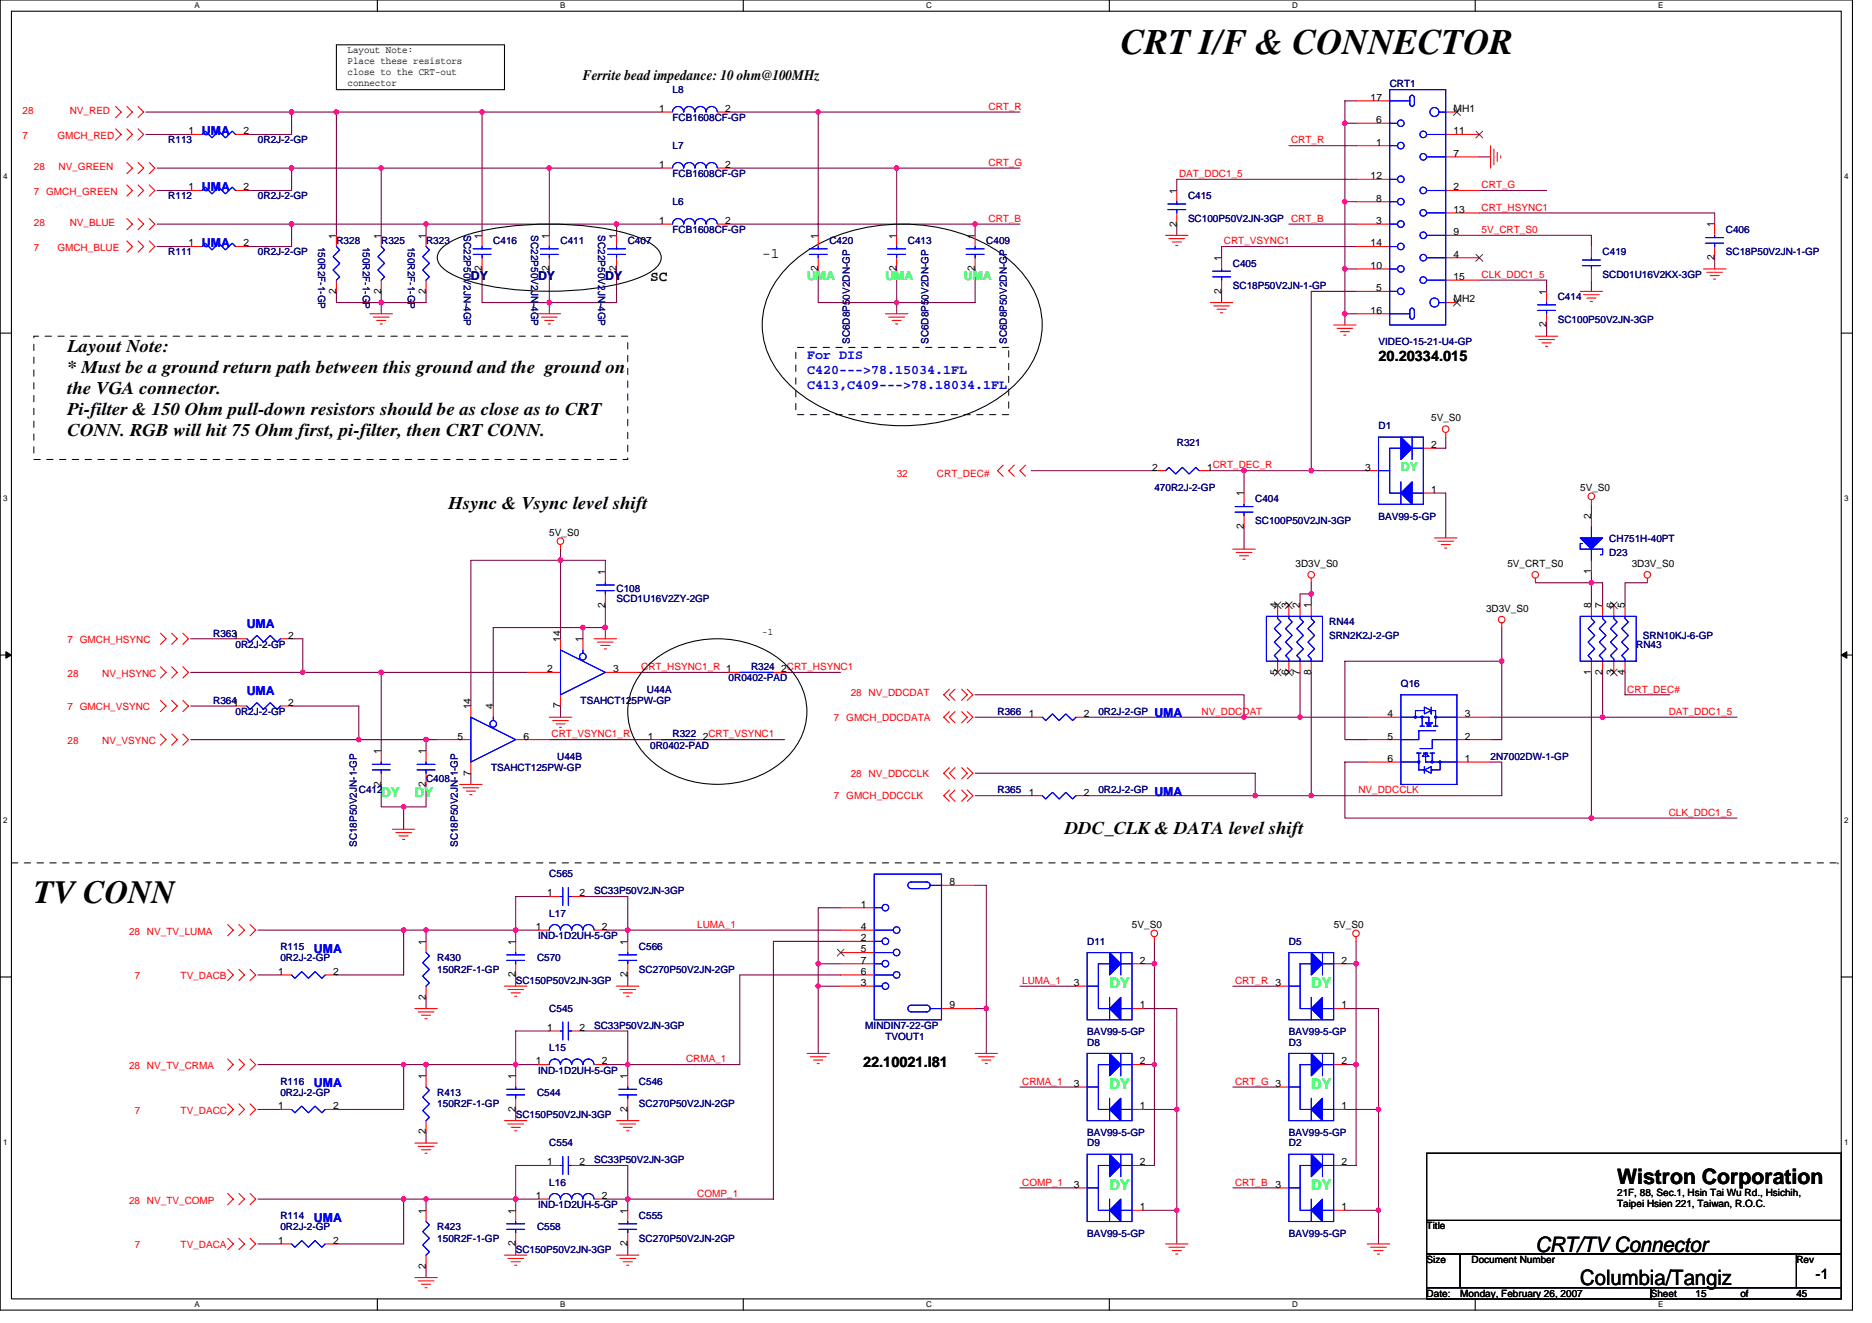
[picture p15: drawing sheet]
<svg xmlns="http://www.w3.org/2000/svg" width="297mm" height="210mm" viewBox="0 0 297 210" stroke-linecap="round" stroke-linejoin="round" font-family="sans-serif">
<defs><g id="words">
<text font-size="5.7" x="177.8" y="8.6">CRT I/F &amp; CONNECTOR</text>
<text font-size="5.1" x="5.4" y="143.3">TV CONN</text>
<g font-size="3.4">
<text x="256.6" y="187.9">Wistron Corporation</text>
<text x="243.6" y="198.6">CRT/TV Connector</text>
<text x="250.7" y="203.9">Columbia/Tangiz</text>
</g>
<g font-size="2.8">
<text x="10.7" y="55.9">Layout Note:</text>
<text x="10.7" y="59.2">* Must be a ground return path between this ground and the ground on</text>
<text x="10.7" y="62.5">the VGA connector.</text>
<text x="10.7" y="65.8">Pi-filter &amp; 150 Ohm pull-down resistors should be as close as to CRT</text>
<text x="10.7" y="69.1">CONN. RGB will hit 75 Ohm first, pi-filter, then CRT CONN.</text>
<text x="71.2" y="80.8">Hsync &amp; Vsync level shift</text>
<text x="168.9" y="132.4">DDC_CLK &amp; DATA level shift</text>
</g>
<g font-size="2.3">
<text x="92.5" y="12.7">Ferrite bead impedance: 10 ohm@100MHz</text>
<text x="120.9" y="41">-1</text>
<text x="103.2" y="44.6">SC</text>
<text x="218.7" y="57.3">20.20334.015</text>
<text x="136.9" y="169.3">22.10021.I81</text>
<text x="288.1" y="203">-1</text>
</g>
<g font-size="2.3" fill="#00ff40">
<text x="176.1" y="156.8">DY</text>
<text x="208.1" y="156.8">DY</text>
<text x="176.1" y="172.8">DY</text>
<text x="208.1" y="172.8">DY</text>
<text x="176.1" y="188.8">DY</text>
<text x="208.1" y="188.8">DY</text>
</g>
<g font-size="2.1" fill="#00f">
<text x="128.1" y="56.9">For DIS</text>
<text x="128.1" y="59.3">C420---&gt;78.15034.1FL</text>
<text x="128.1" y="61.7">C413,C409---&gt;78.18034.1FL</text>
</g>
<text font-size="2.1" fill="#0f0" x="60.5" y="126.4">DY</text>
<text font-size="2.1" fill="#00ff40" x="65.8" y="126.4">DY</text>
<g font-size="1.9" fill="#00f">
<text x="32" y="21.4">UMA</text>
<text x="32" y="30.3">UMA</text>
<text x="32" y="39.2">UMA</text>
<text x="39.2" y="99.6">UMA</text>
<text x="39.2" y="110.3">UMA</text>
<text x="183.2" y="113.8">UMA</text>
<text x="183.2" y="126.3">UMA</text>
<text x="49.8" y="151.2">UMA</text>
<text x="49.8" y="172.5">UMA</text>
<text x="49.8" y="193.8">UMA</text>
</g>
<g font-size="1.9" fill="#0000a0">
<text x="74.7" y="44.5">DY</text>
<text x="85.4" y="44.5">DY</text>
<text x="96.1" y="44.5">DY</text>
</g>
<g font-size="1.9" fill="#00ff40">
<text x="128.1" y="44.5">UMA</text>
<text x="140.5" y="44.5">UMA</text>
<text x="152.9" y="44.5">UMA</text>
<text x="222.3" y="74.7">DY</text>
</g>
<g font-size="1.6">
<text x="55.2" y="8.4">Layout Note:</text>
<text x="55.2" y="11.9">close to the CRT-out</text>
<text x="55.2" y="10.1">Place these resistors</text>
<text x="55.2" y="13.7">connector</text>
<text x="104.6" y="17.8">1</text>
<text x="115.1" y="17.8">2</text>
<text x="217.5" y="16">17</text>
<text x="230.6" y="17.8">MH1</text>
<text x="29.9" y="21.3">1</text>
<text x="38.6" y="21.3">2</text>
<text x="218.4" y="19.5">6</text>
<text x="218.4" y="23.1">1</text>
<text x="230.6" y="21.3">11</text>
<text x="104.6" y="26.6">1</text>
<text x="115.1" y="26.6">2</text>
<text x="217.5" y="28.4">12</text>
<text x="230.6" y="24.9">7</text>
<text x="29.9" y="30.2">1</text>
<text x="38.6" y="30.2">2</text>
<text x="104.6" y="35.5">1</text>
<text x="115.1" y="35.5">2</text>
<text x="186.7" y="35.9" transform="rotate(-90 186.7 35.9)">2</text>
<text x="186.7" y="30.8" transform="rotate(-90 186.7 30.8)">1</text>
<text x="218.4" y="32">8</text>
<text x="218.4" y="35.5">3</text>
<text x="230.6" y="30.2">2</text>
<text x="230.6" y="33.8">13</text>
<text x="29.9" y="39.1">1</text>
<text x="38.6" y="39.1">2</text>
<text x="53.4" y="37.9" transform="rotate(-90 53.4 37.9)">1</text>
<text x="60.5" y="37.9" transform="rotate(-90 60.5 37.9)">1</text>
<text x="67.6" y="37.9" transform="rotate(-90 67.6 37.9)">1</text>
<text x="76.5" y="37.9" transform="rotate(-90 76.5 37.9)">1</text>
<text x="87.1" y="37.9" transform="rotate(-90 87.1 37.9)">1</text>
<text x="97.8" y="37.9" transform="rotate(-90 97.8 37.9)">1</text>
<text x="129.8" y="37.9" transform="rotate(-90 129.8 37.9)">1</text>
<text x="142.3" y="37.9" transform="rotate(-90 142.3 37.9)">1</text>
<text x="154.7" y="37.9" transform="rotate(-90 154.7 37.9)">1</text>
<text x="193.8" y="41.4" transform="rotate(-90 193.8 41.4)">1</text>
<text x="217.5" y="39.1">14</text>
<text x="230.6" y="37.3">9</text>
<text x="230.6" y="40.9">4</text>
<text x="272.1" y="41.3" transform="rotate(-90 272.1 41.3)">2</text>
<text x="272.1" y="36.1" transform="rotate(-90 272.1 36.1)">1</text>
<text x="53.4" y="46.6" transform="rotate(-90 53.4 46.6)">2</text>
<text x="60.5" y="46.6" transform="rotate(-90 60.5 46.6)">2</text>
<text x="67.6" y="46.6" transform="rotate(-90 67.6 46.6)">2</text>
<text x="76.5" y="43.1" transform="rotate(-90 76.5 43.1)">2</text>
<text x="87.1" y="43.1" transform="rotate(-90 87.1 43.1)">2</text>
<text x="97.8" y="43.1" transform="rotate(-90 97.8 43.1)">2</text>
<text x="129.8" y="43.1" transform="rotate(-90 129.8 43.1)">2</text>
<text x="142.3" y="43.1" transform="rotate(-90 142.3 43.1)">2</text>
<text x="154.7" y="43.1" transform="rotate(-90 154.7 43.1)">2</text>
<text x="193.8" y="46.6" transform="rotate(-90 193.8 46.6)">2</text>
<text x="217.5" y="42.7">10</text>
<text x="218.4" y="46.2">5</text>
<text x="230.6" y="48">MH2</text>
<text x="230.6" y="44.4">15</text>
<text x="245.4" y="46.8" transform="rotate(-90 245.4 46.8)">1</text>
<text x="217.5" y="49.8">16</text>
<text x="245.4" y="51.9" transform="rotate(-90 245.4 51.9)">2</text>
<text x="227.1" y="66.8">5V_S0</text>
<text x="227.1" y="71.1">2</text>
<text x="182.8" y="74.7">2</text>
<text x="191.5" y="74.7">1CRT_DEC_R</text>
<text x="216.6" y="74.7">3</text>
<text x="250.7" y="77.9">5V_S0</text>
<text x="197.4" y="83.9" transform="rotate(-90 197.4 83.9)">2</text>
<text x="197.4" y="78.8" transform="rotate(-90 197.4 78.8)">1</text>
<text x="227.1" y="78.2">1</text>
<text x="252.5" y="82.3" transform="rotate(-90 252.5 82.3)">2</text>
<text x="87.2" y="85">5V_S0</text>
<text x="205.6" y="90">3D3V_S0</text>
<text x="239.2" y="90">5V_CRT_S0</text>
<text x="258.9" y="90">3D3V_S0</text>
<text x="96" y="91.2" transform="rotate(-90 96 91.2)">1</text>
<text x="252.5" y="91.1" transform="rotate(-90 252.5 91.1)">1</text>
<text x="45.7" y="101.3">2</text>
<text x="88.9" y="101.9" transform="rotate(-90 88.9 101.9)">14</text>
<text x="92.5" y="101.9" transform="rotate(-90 92.5 101.9)">1</text>
<text x="96" y="96.4" transform="rotate(-90 96 96.4)">2</text>
<text x="120.9" y="100.8">-1</text>
<text x="202.7" y="96.5" transform="rotate(-90 202.7 96.5)">4</text>
<text x="204.5" y="96.5" transform="rotate(-90 204.5 96.5)">3</text>
<text x="206.3" y="96.5" transform="rotate(-90 206.3 96.5)">2</text>
<text x="208" y="96.5" transform="rotate(-90 208 96.5)">1</text>
<text x="235.8" y="97.1">3D3V_S0</text>
<text x="252.5" y="96.5" transform="rotate(-90 252.5 96.5)">8</text>
<text x="254.3" y="96.5" transform="rotate(-90 254.3 96.5)">7</text>
<text x="256" y="96.5" transform="rotate(-90 256 96.5)">6</text>
<text x="257.8" y="96.5" transform="rotate(-90 257.8 96.5)">5</text>
<text x="86.8" y="106.7">2</text>
<text x="97.3" y="106.7">3</text>
<text x="124" y="106.7">2CRT_HSYNC1</text>
<text x="202.7" y="107.1" transform="rotate(-90 202.7 107.1)">5</text>
<text x="204.5" y="107.1" transform="rotate(-90 204.5 107.1)">6</text>
<text x="206.3" y="107.1" transform="rotate(-90 206.3 107.1)">7</text>
<text x="208" y="107.1" transform="rotate(-90 208 107.1)">8</text>
<text x="252.5" y="107.1" transform="rotate(-90 252.5 107.1)">1</text>
<text x="254.3" y="107.1" transform="rotate(-90 254.3 107.1)">2</text>
<text x="256" y="107.1" transform="rotate(-90 256 107.1)">3</text>
<text x="257.8" y="107.1" transform="rotate(-90 257.8 107.1)">4</text>
<text x="45.7" y="112">2</text>
<text x="74.7" y="112.5" transform="rotate(-90 74.7 112.5)">14</text>
<text x="78.2" y="112.5" transform="rotate(-90 78.2 112.5)">4</text>
<text x="88.9" y="112.4" transform="rotate(-90 88.9 112.4)">7</text>
<text x="163.3" y="113.8">1</text>
<text x="172" y="113.8">2</text>
<text x="220.2" y="113.8">4</text>
<text x="232.4" y="113.8">3</text>
<text x="60.5" y="119.7" transform="rotate(-90 60.5 119.7)">1</text>
<text x="67.6" y="119.7" transform="rotate(-90 67.6 119.7)">1</text>
<text x="72.6" y="117.3">5</text>
<text x="83.1" y="117.3">6</text>
<text x="102.8" y="117.3">1</text>
<text x="111.5" y="117.3">2CRT_VSYNC1</text>
<text x="220.2" y="117.3">5</text>
<text x="232.4" y="117.3">2</text>
<text x="60.5" y="124.8" transform="rotate(-90 60.5 124.8)">2</text>
<text x="67.6" y="124.8" transform="rotate(-90 67.6 124.8)">2</text>
<text x="74.7" y="123.1" transform="rotate(-90 74.7 123.1)">7</text>
<text x="220.2" y="120.9">6</text>
<text x="232.4" y="120.9">1</text>
<text x="163.3" y="126.2">1</text>
<text x="172" y="126.2">2</text>
<text x="86.8" y="142.2">1</text>
<text x="92" y="142.2">2</text>
<text x="136.6" y="144">1</text>
<text x="150.6" y="140.4">8</text>
<text x="67.6" y="149.9" transform="rotate(-90 67.6 149.9)">1</text>
<text x="81.8" y="149.9" transform="rotate(-90 81.8 149.9)">1</text>
<text x="85" y="147.6">1</text>
<text x="95.5" y="147.6">2</text>
<text x="99.6" y="149.9" transform="rotate(-90 99.6 149.9)">1</text>
<text x="136.6" y="149.3">2</text>
<text x="136.6" y="147.6">4</text>
<text x="179.6" y="147.2">5V_S0</text>
<text x="211.6" y="147.2">5V_S0</text>
<text x="44.1" y="154.7">1</text>
<text x="52.8" y="154.7">2</text>
<text x="81.8" y="155.1" transform="rotate(-90 81.8 155.1)">2</text>
<text x="99.6" y="155.1" transform="rotate(-90 99.6 155.1)">2</text>
<text x="136.6" y="151.1">5</text>
<text x="136.6" y="154.7">6</text>
<text x="136.6" y="152.9">7</text>
<text x="180.9" y="152.9">2</text>
<text x="212.9" y="152.9">2</text>
<text x="67.6" y="158.6" transform="rotate(-90 67.6 158.6)">2</text>
<text x="136.6" y="156.4">3</text>
<text x="150.6" y="160">9</text>
<text x="170.4" y="156.4">3</text>
<text x="180.9" y="160">1</text>
<text x="212.9" y="160">1</text>
<text x="86.8" y="163.6">1</text>
<text x="92" y="163.6">2</text>
<text x="67.6" y="171.2" transform="rotate(-90 67.6 171.2)">1</text>
<text x="81.8" y="171.2" transform="rotate(-90 81.8 171.2)">1</text>
<text x="85" y="168.9">1</text>
<text x="95.5" y="168.9">2</text>
<text x="99.6" y="171.2" transform="rotate(-90 99.6 171.2)">1</text>
<text x="170.4" y="172.4">3</text>
<text x="180.9" y="168.9">2</text>
<text x="212.9" y="168.9">2</text>
<text x="44.1" y="176">1</text>
<text x="52.8" y="176">2</text>
<text x="67.6" y="180" transform="rotate(-90 67.6 180)">2</text>
<text x="81.8" y="176.4" transform="rotate(-90 81.8 176.4)">2</text>
<text x="99.6" y="176.4" transform="rotate(-90 99.6 176.4)">2</text>
<text x="180.9" y="176">1</text>
<text x="212.9" y="176">1</text>
<text x="86.8" y="184.9">1</text>
<text x="92" y="184.9">2</text>
<text x="180.9" y="184.9">2</text>
<text x="212.9" y="184.9">2</text>
<text x="85" y="190.2">1</text>
<text x="95.5" y="190.2">2</text>
<text x="170.4" y="188.4">3</text>
<text x="202.4" y="188.4">3</text>
<text x="256.6" y="189.7">21F, 88, Sec.1, Hsin Tai Wu Rd., Hsichih,</text>
<text x="256.6" y="191.5">Taipei Hsien 221, Taiwan, R.O.C.</text>
<text x="44.1" y="197.3">1</text>
<text x="52.8" y="197.3">2</text>
<text x="67.6" y="192.6" transform="rotate(-90 67.6 192.6)">1</text>
<text x="81.8" y="197.7" transform="rotate(-90 81.8 197.7)">2</text>
<text x="81.8" y="192.6" transform="rotate(-90 81.8 192.6)">1</text>
<text x="99.6" y="197.7" transform="rotate(-90 99.6 197.7)">2</text>
<text x="99.6" y="192.6" transform="rotate(-90 99.6 192.6)">1</text>
<text x="180.9" y="192">1</text>
<text x="212.9" y="192">1</text>
<text x="226.4" y="195.1">Title</text>
<text x="67.6" y="201.3" transform="rotate(-90 67.6 201.3)">2</text>
<text x="226.4" y="200.4">Size</text>
<text x="233.5" y="200.4">Document Number</text>
<text x="285" y="200.4">Rev</text>
<text x="226.4" y="205.7">Date:</text>
<text x="231.7" y="205.7">Monday, February 26, 2007</text>
<text x="261.9" y="205.7">Sheet</text>
<text x="269" y="205.7">15</text>
<text x="276.2" y="205.7">of</text>
<text x="285" y="205.7">45</text>
</g>
<g font-size="1.6" fill="#000080">
<text x="106.7" y="14.8">L8</text>
<text x="220.5" y="13.9">CRT1</text>
<text x="26.7" y="22.8">R113</text>
<text x="40.9" y="22.8">0R2J-2-GP</text>
<text x="106.7" y="23.6">L7</text>
<text x="106.7" y="19.2">FCB1608CF-GP</text>
<text x="106.7" y="28.1">FCB1608CF-GP</text>
<text x="26.7" y="31.6">R112</text>
<text x="40.9" y="31.6">0R2J-2-GP</text>
<text x="106.7" y="32.5">L6</text>
<text x="188.5" y="31.6">C415</text>
<text x="188.5" y="35.2">SC100P50V2JN-3GP</text>
<text x="26.7" y="40.5">R111</text>
<text x="40.9" y="40.5">0R2J-2-GP</text>
<text x="50.5" y="39.1" transform="rotate(90 50.5 39.1)">150R2F-1-GP</text>
<text x="53.4" y="38.8">R328</text>
<text x="57.6" y="39.1" transform="rotate(90 57.6 39.1)">150R2F-1-GP</text>
<text x="60.5" y="38.8">R325</text>
<text x="64.7" y="39.1" transform="rotate(90 64.7 39.1)">150R2F-1-GP</text>
<text x="67.6" y="38.8">R323</text>
<text x="73.6" y="37.3" transform="rotate(90 73.6 37.3)">SC22P50V2JN-4GP</text>
<text x="78.3" y="38.8">C416</text>
<text x="84.3" y="37.3" transform="rotate(90 84.3 37.3)">SC22P50V2JN-4GP</text>
<text x="88.9" y="38.8">C411</text>
<text x="94.9" y="37.3" transform="rotate(90 94.9 37.3)">SC22P50V2JN-4GP</text>
<text x="99.6" y="38.8">C407</text>
<text x="106.7" y="37">FCB1608CF-GP</text>
<text x="131.6" y="38.8">C420</text>
<text x="144.1" y="38.8">C413</text>
<text x="156.5" y="38.8">C409</text>
<text x="254.3" y="40.5">C419</text>
<text x="273.9" y="37">C406</text>
<text x="273.9" y="40.5">SC18P50V2JN-1-GP</text>
<text x="195.6" y="42.3">C405</text>
<text x="195.6" y="45.9">SC18P50V2JN-1-GP</text>
<text x="247.2" y="47.6">C414</text>
<text x="254.3" y="44.1">SCD01U16V2KX-3GP</text>
<text x="247.2" y="51.2">SC100P50V2JN-3GP</text>
<text x="134.9" y="54.6" transform="rotate(-90 134.9 54.6)">SC6D8P50V2DN-GP</text>
<text x="147.3" y="54.6" transform="rotate(-90 147.3 54.6)">SC6D8P50V2DN-GP</text>
<text x="159.8" y="54.6" transform="rotate(-90 159.8 54.6)">SC6D8P50V2DN-GP</text>
<text x="218.7" y="54.8">VIDEO-15-21-U4-GP</text>
<text x="186.7" y="70.8">R321</text>
<text x="218.7" y="68.1">D1</text>
<text x="183.2" y="77.9">470R2J-2-GP</text>
<text x="199.2" y="79.7">C404</text>
<text x="199.2" y="83.2">SC100P50V2JN-3GP</text>
<text x="218.7" y="82.5">BAV99-5-GP</text>
<text x="255.4" y="88.2">D23</text>
<text x="255.4" y="86">CH751H-40PT</text>
<text x="97.8" y="93.9">C108</text>
<text x="97.8" y="95.5">SCD1U16V2ZY-2GP</text>
<text x="33.8" y="101">R3631</text>
<text x="210.9" y="99.2">RN44</text>
<text x="210.9" y="101.3">SRN2K2J-2-GP</text>
<text x="260.7" y="101.3">SRN10KJ-6-GP</text>
<text x="37.4" y="102.8">0R2J-2-GP</text>
<text x="119.2" y="106.3">R324</text>
<text x="259.6" y="102.8">RN43</text>
<text x="33.8" y="111.7">R3641</text>
<text x="37.4" y="113.4">0R2J-2-GP</text>
<text x="92.1" y="111.7">TSAHCT125PW-GP</text>
<text x="102.6" y="109.9">U44A</text>
<text x="115.6" y="108.1">0R0402-PAD</text>
<text x="158.3" y="113.4">R366</text>
<text x="174.3" y="113.4">0R2J-2-GP</text>
<text x="222.3" y="109">Q16</text>
<text x="103.2" y="118.8">0R0402-PAD</text>
<text x="106.7" y="117">R322</text>
<text x="56.9" y="125.9">C412</text>
<text x="67.6" y="124.1">C408</text>
<text x="77.9" y="122.3">TSAHCT125PW-GP</text>
<text x="88.4" y="120.5">U44B</text>
<text x="158.3" y="125.9">R365</text>
<text x="174.3" y="125.9">0R2J-2-GP</text>
<text x="236.5" y="120.5">2N7002DW-1-GP</text>
<text x="56.6" y="134.4" transform="rotate(-90 56.6 134.4)">SC18P50V2JN-1-GP</text>
<text x="72.6" y="134.4" transform="rotate(-90 72.6 134.4)">SC18P50V2JN-1-GP</text>
<text x="87.2" y="139.2">C565</text>
<text x="94.3" y="141.9">SC33P50V2JN-3GP</text>
<text x="85.4" y="149">IND-1D2UH-5-GP</text>
<text x="87.2" y="145.4">L17</text>
<text x="172.5" y="149.9">D11</text>
<text x="204.5" y="149.9">D5</text>
<text x="44.5" y="150.8">R115</text>
<text x="44.5" y="152.5">0R2J-2-GP</text>
<text x="69.4" y="152.5">R430</text>
<text x="69.4" y="154.3">150R2F-1-GP</text>
<text x="85.2" y="152.5">C570</text>
<text x="101.4" y="150.8">C566</text>
<text x="101.4" y="154.3">SC270P50V2JN-2GP</text>
<text x="81.8" y="156.1">SC150P50V2JN-3GP</text>
<text x="87.2" y="160.5">C545</text>
<text x="87.2" y="166.8">L15</text>
<text x="94.3" y="163.2">SC33P50V2JN-3GP</text>
<text x="137.3" y="163.2">MINDIN7-22-GP</text>
<text x="140.5" y="165">TVOUT1</text>
<text x="172.5" y="164.3">BAV99-5-GP</text>
<text x="172.5" y="165.9">D8</text>
<text x="204.5" y="165.9">D3</text>
<text x="204.5" y="164.3">BAV99-5-GP</text>
<text x="44.5" y="172.1">R116</text>
<text x="44.5" y="173.9">0R2J-2-GP</text>
<text x="69.4" y="173.9">R413</text>
<text x="85.2" y="173.9">C544</text>
<text x="85.4" y="170.3">IND-1D2UH-5-GP</text>
<text x="101.4" y="172.1">C546</text>
<text x="69.4" y="175.7">150R2F-1-GP</text>
<text x="81.8" y="177.4">SC150P50V2JN-3GP</text>
<text x="101.4" y="175.7">SC270P50V2JN-2GP</text>
<text x="87.2" y="181.9">C554</text>
<text x="94.3" y="184.6">SC33P50V2JN-3GP</text>
<text x="172.5" y="180.3">BAV99-5-GP</text>
<text x="172.5" y="181.9">D9</text>
<text x="204.5" y="181.9">D2</text>
<text x="204.5" y="180.3">BAV99-5-GP</text>
<text x="85.4" y="191.7">IND-1D2UH-5-GP</text>
<text x="87.2" y="188.1">L16</text>
<text x="44.5" y="193.4">R114</text>
<text x="44.5" y="195.2">0R2J-2-GP</text>
<text x="69.4" y="195.2">R423</text>
<text x="69.4" y="197">150R2F-1-GP</text>
<text x="85.2" y="195.2">C558</text>
<text x="101.4" y="193.4">C555</text>
<text x="101.4" y="197">SC270P50V2JN-2GP</text>
<text x="172.5" y="196.3">BAV99-5-GP</text>
<text x="204.5" y="196.3">BAV99-5-GP</text>
<text x="81.8" y="198.8">SC150P50V2JN-3GP</text>
</g>
<g font-size="1.6" fill="#f00">
<text x="156.9" y="17.4">CRT_R</text>
<text x="3.6" y="22">7</text>
<text x="3.6" y="18.1">28</text>
<text x="9.1" y="22">GMCH_RED</text>
<text x="11.1" y="18.1">NV_RED</text>
<text x="204.9" y="22.8">CRT_R</text>
<text x="5.4" y="27">28</text>
<text x="9.3" y="27">NV_GREEN</text>
<text x="156.9" y="26.3">CRT_G</text>
<text x="187.1" y="28.1">DAT_DDC1_5</text>
<text x="235.1" y="29.9">CRT_G</text>
<text x="5.4" y="35.9">28</text>
<text x="5.4" y="30.9">7 GMCH_GREEN</text>
<text x="11.1" y="35.9">NV_BLUE</text>
<text x="156.9" y="35.2">CRT_B</text>
<text x="204.9" y="35.2">CRT_B</text>
<text x="235.1" y="33.4">CRT_HSYNC1</text>
<text x="5.4" y="39.8">7</text>
<text x="9.1" y="39.8">GMCH_BLUE</text>
<text x="194.2" y="38.8">CRT_VSYNC1</text>
<text x="235.1" y="37">5V_CRT_S0</text>
<text x="235.1" y="44.1">CLK_DDC1_5</text>
<text x="142.3" y="75.7">32</text>
<text x="148.7" y="75.7">CRT_DEC#</text>
<text x="10.7" y="107.4">28</text>
<text x="10.7" y="102">7 GMCH_HSYNC</text>
<text x="16.2" y="107.4">NV_HSYNC</text>
<text x="101.7" y="106.3">CRT_HSYNC1_R 1</text>
<text x="10.7" y="112.7">7 GMCH_VSYNC</text>
<text x="135" y="110.4">28 NV_DDCDAT</text>
<text x="190.6" y="113.4">NV_DDCDAT</text>
<text x="258.2" y="109.9">CRT_DEC#</text>
<text x="264.8" y="113.4">DAT_DDC1_5</text>
<text x="10.7" y="118">28</text>
<text x="16.2" y="118">NV_VSYNC</text>
<text x="87.5" y="117">CRT_VSYNC1_R</text>
<text x="132.3" y="114.3">7 GMCH_DDCDATA</text>
<text x="135" y="123.2">28 NV_DDCCLK</text>
<text x="215.5" y="125.9">NV_DDCCLK</text>
<text x="132.3" y="126.8">7 GMCH_DDCCLK</text>
<text x="264.8" y="129.4">CLK_DDC1_5</text>
<text x="20.5" y="148.3">28 NV_TV_LUMA</text>
<text x="110.6" y="147.2">LUMA_1</text>
<text x="21.4" y="155.4">7</text>
<text x="28.7" y="155.4">TV_DACB</text>
<text x="162.2" y="156.1">LUMA_1</text>
<text x="196" y="156.1">CRT_R 3</text>
<text x="20.5" y="169.6">28 NV_TV_CRMA</text>
<text x="108.9" y="168.6">CRMA_1</text>
<text x="162.2" y="172.1">CRMA_1</text>
<text x="196" y="172.1">CRT_G 3</text>
<text x="21.4" y="176.7">7</text>
<text x="28.7" y="176.7">TV_DACC</text>
<text x="20.5" y="190.9">28 NV_TV_COMP</text>
<text x="110.6" y="189.9">COMP_1</text>
<text x="162.2" y="188.1">COMP_1</text>
<text x="196" y="188.1">CRT_B</text>
<text x="21.4" y="198.1">7</text>
<text x="28.7" y="198.1">TV_DACA</text>
</g>
<g font-size="1.3">
<text x="30.8" y="1.3">A</text>
<text x="88.9" y="1.3">B</text>
<text x="147" y="1.3">C</text>
<text x="205" y="1.3">D</text>
<text x="263.1" y="1.3">E</text>
<text x=".5" y="28.4">4</text>
<text x="292.6" y="28.4">4</text>
<text x=".5" y="79.5">3</text>
<text x="292.6" y="79.5">3</text>
<text x=".5" y="130.6">2</text>
<text x="292.6" y="130.6">2</text>
<text x=".5" y="181.7">1</text>
<text x="292.6" y="181.7">1</text>
<text x="30.8" y="207.4">A</text>
<text x="88.9" y="207.4">B</text>
<text x="147" y="207.4">C</text>
<text x="205" y="207.4">D</text>
<text x="263.1" y="207.4">E</text>
</g>
</g></defs>
<path d="M0 0h293.9v207.9h-293.9zM1.8 1.8h290.4v204.3h-290.4z" fill="none" stroke="#000" stroke-width=".17"/>
<g fill="#fff">
<path d="M30.8 .2h.9v1.4h-.9z"/>
<path d="M30.8 206.3h.9v1.4h-.9z"/>
</g>
<path d="M59.9 0v1.8M59.9 206.1v1.8" fill="none" stroke="#000" stroke-width=".17"/>
<g fill="#fff">
<path d="M88.9 .2h.8v1.4h-.8z"/>
<path d="M88.9 206.3h.8v1.4h-.8z"/>
</g>
<path d="M117.9 0v1.8M117.9 206.1v1.8" fill="none" stroke="#000" stroke-width=".17"/>
<g fill="#fff">
<path d="M147 .2h.9v1.4h-.9z"/>
<path d="M147 206.3h.9v1.4h-.9z"/>
</g>
<path d="M176 0v1.8M176 206.1v1.8" fill="none" stroke="#000" stroke-width=".17"/>
<g fill="#fff">
<path d="M205 .2h.9v1.4h-.9z"/>
<path d="M205 206.3h.9v1.4h-.9z"/>
</g>
<path d="M234.1 0v1.8M234.1 206.1v1.8" fill="none" stroke="#000" stroke-width=".17"/>
<g fill="#fff">
<path d="M263.1 .2h.8v1.4h-.8z"/>
<path d="M263.1 206.3h.8v1.4h-.8z"/>
<path d="M.5 27.3h.7v1.4h-.7z"/>
<path d="M292.6 27.3h.7v1.4h-.7z"/>
<path d="M.5 78.4h.7v1.4h-.7z"/>
<path d="M292.6 78.4h.7v1.4h-.7z"/>
</g>
<path d="M0 52.9h1.8M292.2 52.9h1.7" fill="none" stroke="#000" stroke-width=".17"/>
<g fill="#fff">
<path d="M.5 129.5h.7v1.4h-.7z"/>
<path d="M292.6 129.5h.7v1.4h-.7z"/>
</g>
<path d="M0 103.9h1.8M292.2 103.9h1.7" fill="none" stroke="#000" stroke-width=".17"/>
<path d="M.9 103.4l.9 .5-.9 .5zM292.2 103.9l.8-.5v1z" fill="#000" stroke="#000" stroke-width=".16"/>
<g fill="#fff">
<path d="M.5 180.5h.7v1.4h-.7z"/>
<path d="M292.6 180.5h.7v1.4h-.7z"/>
</g>
<g fill="none" stroke="#000" stroke-width=".17">
<path d="M53.4 7.1h26.6v7.1h-26.6zM70.4 39.1a16.9 16.9 0 0 1 7.2-2.7 52.7 52.7 0 0 1 22.1 .7 10.4 10.4 0 0 1 4.8 2.6 1.98 1.98 0 0 1-.6 3 17 17 0 0 1-7.2 2.7 52.3 52.3 0 0 1-22.1-.8 10.4 10.4 0 0 1-4.8-2.5 1.98 1.98 0 0 1 .6-3zM125 42.3a24.9 24.9 0 0 1 16.1-6.7 27.2 27.2 0 0 1 19 5.6 13.4 13.4 0 0 1 5.2 11.8 14.7 14.7 0 0 1-6.4 9.9 28.6 28.6 0 0 1-23.5 3.6 21.4 21.4 0 0 1-12.3-8.1 12.2 12.2 0 0 1 .9-14.9zM102.3 106.1a16.2 16.2 0 0 1 17.4-3.7 12 12 0 0 1 8.3 9.2 10.8 10.8 0 0 1-5.8 10.6 16.6 16.6 0 0 1-18.9-1.6 10 10 0 0 1-1-14.5zM0 155h1.8M292.2 155h1.7M226.4 199h5.3v5.3h-5.3zM226.4 183h65.8v10.6h-65.8zM226.4 193.6h65.8v5.4h-65.8zM231.7 199h53.3v5.3h-53.3zM285 199h7.2v5.3h-7.2zM226.4 204.3h35.5v1.8h-35.5z"/>
<path d="M261.9 204.3h30.3v1.8h-30.3z"/>
</g>
<g fill="none" stroke="#800040" stroke-width=".17">
<path d="M23.2 17.8h81.7M46.3 17.8v3.5h-7.1M53.4 17.8v19.5M76.5 17.8v19.5M115.6 17.8h46.2M129.8 17.8v19.5M213.4 19.6h1.8M215.2 16h-1.8v35.6M23.2 21.3h7.1M24.9 35.6h21.4v3.5h-7.1M24.9 26.7h80M24.9 30.2h5.4"/>
<path d="M24.9 39.1h5.4M46.3 35.6h58.6M46.3 26.7v3.5h-7.1M60.5 26.7v10.6M67.6 35.6v1.7M87.2 26.7v10.6M97.8 35.6v1.7M115.6 35.6h46.2M115.6 26.7h46.2M142.3 26.7v10.6M154.7 35.6v1.7M186.7 35.6v1.7"/>
<path d="M204.5 35.6h10.7M204.5 23.1h10.7M213.4 32h1.8M215.2 28.4h-28.5v1.8M215.2 39.1h-21.4v1.8M234.7 33.8h37.4v1.8M234.7 30.2h10.7M234.7 37.3h17.8v1.8M234.7 24.9h1.8M53.4 46.2v1.8h14.2v-1.8M60.5 46.2v3.6M76.5 42.7v5.3h21.3v-5.3"/>
<path d="M87.2 42.7v7.1M129.8 42.7v5.3h24.9v-5.3M142.3 42.7v7.1M193.8 46.2v1.8M213.4 49.8h1.8M213.4 42.7h1.8M215.2 46.2h-7.1v28.5M234.7 44.4h10.7v1.8M245.4 51.6v1.7M252.5 44.4v1.8M272.1 40.9v1.8M163.6 74.7h19.6"/>
<path d="M192.1 74.7h24.9M197.4 74.7v3.5M227.6 78.2h1.8v7.1M229.4 69.3v1.8h-1.8M88.9 87.1v14.2M92.5 99.6v1.7M96.1 90.7v-1.8h-21.4v23.1M96.1 96v5.3M96.1 99.6h-17.8v12.4M197.4 83.6v3.5M208.1 94.2h-1.8v1.8M208.1 92.5v3.5"/>
<path d="M238.3 99.6v17.7h-1.8M243.6 92.5h10.7v3.5M252.5 80v1.8M252.5 90.7v5.3M261.4 92.5h-3.6v3.5M30.3 106.7h17.7M30.3 117.3h39.1M30.3 101.3h7.1M30.3 112h7.1M46.3 101.3h1.7v5.4M46.3 112h10.6v5.3M48 106.7h12.5v12.4"/>
<path d="M60.5 106.7h23.1M67.6 117.3v1.8M87.2 117.3h16M88.9 112v1.8M101.4 106.7h14.2M112.1 117.3h12.4M124.5 106.7h8.9M154.7 110.2h42.7v3.6M154.7 113.8h8.9M172.5 113.8h44.5M206.3 106.7v7.1M208.1 106.7v19.5"/>
<path d="M236.5 113.8h39.1M238.3 104.9h-24.9v12.4h3.6M252.5 106.7v23.1M254.3 106.7v7.1M257.8 106.7v3.5h7.2M60.5 124.5v3.5h3.5M64 128v3.6M67.6 124.5v3.5h-3.6M74.7 122.7v1.8M154.7 126.2h8.9M154.7 122.7h44.5v3.5M217 120.9h-3.6v8.9h39.1"/>
<path d="M236.5 120.9h1.8v5.3h-65.8M252.5 129.8h23.1M40.9 147.6h44.5M40.9 154.7h3.6M64 147.6v7.1h-10.6M67.6 147.6v1.8M67.6 158.2v1.8M81.8 154.7v1.8M87.2 142.2h-5.4v7.2M92.5 142.2h7.1v7.2M96.1 147.6h37.3M99.6 154.7v1.8"/>
<path d="M133.4 144h-3.6v8.9M133.4 152.9h-3.6v3.6M133.4 156.5h-3.6v10.6M133.4 154.7h-16v14.2h-21.3M133.4 149.4h-10.7v40.8h-26.6M154.7 140.5h1.8v26.6M161.8 156.5h8.9M181.4 152.9h1.8M183.2 149.4v35.5h-1.8M195.6 156.5h7.1M213.4 152.9h1.8M215.2 149.4v35.5h-1.8"/>
<path d="M40.9 176h3.6M40.9 168.9h44.5M64 168.9v7.1h-10.6M67.6 168.9v1.8M67.6 179.6v1.8M81.8 176v1.8M87.2 163.6h-5.4v7.1M92.5 163.6h7.1v7.1M99.6 176v1.8M154.7 160h1.8M161.8 172.5h8.9M181.4 160h5.3v37.4"/>
<path d="M181.4 176h5.3M181.4 168.9h1.8M195.6 172.5h7.1M213.4 176h5.3M213.4 160h5.3v37.4M213.4 168.9h1.8M40.9 190.2h23.1M40.9 197.4h3.6M64 190.2h3.6v1.8M64 190.2v7.2h-10.6M67.6 190.2h17.8M81.8 197.4v1.7"/>
<path d="M87.2 184.9h-5.4v7.1M92.5 184.9h7.1v7.1M99.6 197.4v1.7M161.8 188.5h8.9M181.4 192h5.3M195.6 188.5h7.1M213.4 192h5.3M67.6 200.9v1.8"/>
</g>
<g fill="#f0f" stroke="#f0f" stroke-width=".17">
<circle cx="97.8" cy="35.5" r=".35"/>
<circle cx="87.1" cy="26.7" r=".35"/>
<circle cx="76.5" cy="17.8" r=".35"/>
<circle cx="46.3" cy="17.8" r=".35"/>
<circle cx="142.3" cy="26.7" r=".35"/>
<circle cx="129.8" cy="17.8" r=".35"/>
<circle cx="154.7" cy="35.5" r=".35"/>
<circle cx="60.5" cy="48" r=".35"/>
<circle cx="142.3" cy="48" r=".35"/>
<circle cx="87.1" cy="48" r=".35"/>
<circle cx="252.5" cy="92.4" r=".35"/>
<circle cx="252.5" cy="129.8" r=".35"/>
<circle cx="238.3" cy="104.9" r=".35"/>
<circle cx="254.3" cy="113.8" r=".35"/>
<circle cx="208.1" cy="126.2" r=".35"/>
<circle cx="206.3" cy="113.8" r=".35"/>
<circle cx="208.1" cy="94.2" r=".35"/>
<circle cx="60.5" cy="26.7" r=".35"/>
<circle cx="53.4" cy="17.8" r=".35"/>
<circle cx="67.6" cy="35.5" r=".35"/>
<circle cx="183.2" cy="168.9" r=".35"/>
<circle cx="186.7" cy="192" r=".35"/>
<circle cx="186.7" cy="176" r=".35"/>
<circle cx="183.2" cy="152.9" r=".35"/>
<circle cx="81.8" cy="147.6" r=".35"/>
<circle cx="99.6" cy="147.6" r=".35"/>
<circle cx="99.6" cy="168.9" r=".35"/>
<circle cx="81.8" cy="168.9" r=".35"/>
<circle cx="81.8" cy="190.2" r=".35"/>
<circle cx="67.6" cy="190.2" r=".35"/>
<circle cx="60.5" cy="106.7" r=".35"/>
<circle cx="88.9" cy="88.9" r=".35"/>
<circle cx="96" cy="99.6" r=".35"/>
<circle cx="92.5" cy="99.6" r=".35"/>
<circle cx="46.3" cy="35.5" r=".35"/>
<circle cx="56.9" cy="117.3" r=".35"/>
<circle cx="199.2" cy="126.2" r=".35"/>
<circle cx="64" cy="190.2" r=".35"/>
<circle cx="67.6" cy="147.6" r=".35"/>
<circle cx="64" cy="147.6" r=".35"/>
<circle cx="67.6" cy="168.9" r=".35"/>
<circle cx="64" cy="168.9" r=".35"/>
<circle cx="197.4" cy="113.8" r=".35"/>
<circle cx="213.4" cy="19.5" r=".35"/>
<circle cx="213.4" cy="32" r=".35"/>
<circle cx="213.4" cy="49.8" r=".35"/>
<circle cx="213.4" cy="42.7" r=".35"/>
<circle cx="208.1" cy="74.7" r=".35"/>
<circle cx="99.6" cy="190.2" r=".35"/>
<circle cx="156.5" cy="160" r=".35"/>
<circle cx="48" cy="106.7" r=".35"/>
<circle cx="67.6" cy="117.3" r=".35"/>
<circle cx="64" cy="128" r=".35"/>
<circle cx="218.7" cy="192" r=".35"/>
<circle cx="218.7" cy="176" r=".35"/>
<circle cx="215.2" cy="168.9" r=".35"/>
<circle cx="215.2" cy="152.9" r=".35"/>
<circle cx="197.4" cy="74.7" r=".35"/>
<circle cx="129.8" cy="152.9" r=".35"/>
<circle cx="129.8" cy="156.5" r=".35"/>
<circle cx="46.3" cy="26.7" r=".35"/>
</g>
<g fill="none" stroke="#f00" stroke-width=".17">
<path d="M18.3 16.9l.9 .9-.9 .9M20.1 16.9l.9 .9-.9 .9M21.9 16.9l.9 .9-.9 .9M104.9 17.8h1.8M113.8 17.8h1.8M215.2 16h5.3M215.2 19.6h5.3M229.4 17.8h1.8M18.3 20.4l.9 .9-.9 .9M20.1 25.8l.9 .9-.9 .9M20.1 29.3l.9 .9-.9 .9M20.1 34.7l.9 .9-.9 .8"/>
<path d="M20.1 38.2l.9 .9-.9 .9M20.1 20.4l.9 .9-.9 .9M21.9 20.4l.9 .9-.9 .9M21.9 25.8l.9 .9-.9 .9M21.9 34.7l.9 .9-.9 .8M21.9 38.2l.9 .9-.9 .9M21.9 29.3l.9 .9-.9 .9M23.7 29.3l.9 .9-.9 .9M23.7 25.8l.9 .9-.9 .9M23.7 38.2l.9 .9-.9 .9M23.7 34.7l.9 .9-.9 .8M30.3 39.1h1.7"/>
<path d="M30.3 30.2h1.7M30.3 21.3h1.7M37.4 39.1h1.8M37.4 30.2h1.8M37.4 21.3h1.8M53.4 37.3v1.8M60.5 37.3v1.8M67.6 37.3v1.8M76.5 37.3v1.8M87.2 37.3v1.8M97.8 37.3v1.8M104.9 26.7h1.8"/>
<path d="M104.9 35.6h1.8M113.8 26.7h1.8M113.8 35.6h1.8M129.8 37.3v1.8M142.3 37.3v1.8M154.7 37.3v1.8M185 37.3h3.5M185.5 37.9h2.5M186 38.4h1.4M186.6 38.9h.3M186.7 30.2v1.8M186.7 33.8v1.8"/>
<path d="M215.2 39.1h5.3M215.2 23.1h5.3M215.2 28.4h5.3M215.2 32h5.3M215.2 35.6h5.3M229.4 37.3h5.3M229.4 30.2h5.3M229.4 21.3h5.3M229.4 24.9h5.3M229.4 33.8h5.3M236.5 23.1v3.6M237 23.6v2.5"/>
<path d="M237.6 24.2v1.4M238.1 24.7v.4M252.5 39.1v1.8M272.1 35.6v1.7M272.1 39.1v1.8M53.4 44.4v1.8M58.7 49.8h3.6M59.2 50.3h2.5M59.8 50.8h1.4M60.3 51.4h.4M60.5 44.4v1.8M67.6 44.4v1.8"/>
<path d="M76.5 40.9v1.8M85.4 49.8h3.5M85.9 50.3h2.5M86.4 50.8h1.5M87 51.4h.3M87.2 40.9v1.8M97.8 40.9v1.8M129.8 40.9v1.8M140.5 49.8h3.6M141 50.3h2.5M141.6 50.8h1.4M142.1 51.4h.3"/>
<path d="M142.3 40.9v1.8M154.7 40.9v1.8M192.1 48h3.5M192.6 48.5h2.5M193.1 49.1h1.5M193.7 49.6h.3M193.8 40.9v1.8M193.8 44.4v1.8M211.6 51.6h3.6M212.1 52.1h2.5M212.7 52.6h1.4M213.2 53.2h.4"/>
<path d="M215.2 49.8h5.3M215.2 42.7h5.3M215.2 46.2h5.3M229.4 48h1.8M229.4 40.9h5.3M229.4 44.4h5.3M243.6 53.3h3.6M244.2 53.9h2.5M244.7 54.4h1.4M245.2 54.9h.4M245.4 46.2v1.8M245.4 49.8v1.8"/>
<path d="M250.7 46.2h3.6M251.3 46.8h2.5M251.8 47.3h1.4M252.3 47.8h.4M252.5 42.7v1.7M270.3 42.7h3.6M270.8 43.2h2.5M271.4 43.7h1.4M271.9 44.3h.3M159.2 73.8l-.9 .9 .9 .9M160.9 73.8l-.8 .9 .8 .9M162.7 73.8l-.9 .9 .9 .9"/>
<path d="M183.2 74.7h1.8M190.3 74.7h1.8M197.4 78.2v1.8M217 74.7h1.7M225.8 78.2h1.8M225.8 71.1h1.8M229.4 68.6v.7M252.5 79.3v.7M88.9 86.4v.7M96.1 90.7v1.8M96.1 94.2v1.8M195.6 87.1h3.6"/>
<path d="M196.1 87.7h2.5M196.7 88.2h1.4M197.2 88.7h.4M197.4 81.8v1.8M202.7 96v1.8M204.5 96v1.8M206.3 96v1.8M208.1 91.7v.8M208.1 96v1.8M227.6 85.3h3.6M228.2 85.9h2.4M228.7 86.4h1.4"/>
<path d="M229.2 87h.4M238.3 98.8v.8M243.6 91.7v.8M252.5 81.8v1.8M252.5 88.9v1.8M252.5 96v1.8M254.3 96v1.8M256.1 96v1.8M257.8 96v1.8M261.4 91.7v.8M25.5 105.8l.8 .9-.8 .9M25.5 116.5l.8 .8-.8 .9"/>
<path d="M25.5 100.5l.8 .8-.8 .9M25.5 111.1l.8 .9-.8 .9M27.2 105.8l.9 .9-.9 .9M27.2 116.5l.9 .8-.9 .9M27.2 100.5l.9 .8-.9 .9M27.2 111.1l.9 .9-.9 .9M29 105.8l.9 .9-.9 .9M29 116.5l.9 .8-.9 .9M29 100.5l.9 .8-.9 .9M29 111.1l.9 .9-.9 .9M37.4 101.3h1.8M37.4 112h1.8"/>
<path d="M44.5 101.3h1.8M44.5 112h1.8M60.5 119.1v1.8M67.6 119.1v1.8M69.4 117.3h5.3M74.7 112v1.8M78.3 112v1.8M81.8 117.3h5.4M83.6 106.7h5.3M87.2 113.8h3.5M87.7 114.3h2.5M88.2 114.9h1.5"/>
<path d="M88.8 115.4h.3M88.9 101.3v1.8M88.9 110.2v1.8M92.5 101.3v1.8M94.3 101.3h3.5M94.8 101.9h2.5M95.3 102.4h1.5M95.9 103h.3M96.1 106.7h5.3M103.2 117.3h1.7M110.3 117.3h1.8M115.6 106.7h1.8"/>
<path d="M122.7 106.7h1.8M150.6 112.9l-.8 .9 .8 .9M150.6 109.3l-.8 .9 .8 .9M151.5 112.9l-.9 .9 .9 .9M151.5 109.3l-.9 .9 .9 .9M152.6 112.9l.9 .9-.9 .9M152.6 109.3l.9 .9-.9 .9M153.5 112.9l.9 .9-.9 .9M153.5 109.3l.9 .9-.9 .9M163.6 113.8h1.8M170.7 113.8h1.8M202.7 104.9v1.8"/>
<path d="M204.5 104.9v1.8M206.3 104.9v1.8M208.1 104.9v1.8M217 113.8h5.3M217 117.3h5.3M231.2 113.8h5.3M231.2 117.3h5.3M252.5 104.9v1.8M254.3 104.9v1.8M256.1 104.9v1.8M257.8 104.9v1.8M60.5 122.7v1.8"/>
<path d="M62.3 131.6h3.5M62.8 132.1h2.5M63.3 132.6h1.5M63.9 133.2h.3M67.6 122.7v1.8M72.9 124.5h3.6M73.5 125h2.5M74 125.5h1.4M74.5 126.1h.4M74.7 120.9v1.8M150.6 121.8l-.8 .9 .8 .9M150.6 125.3l-.8 .9 .8 .9"/>
<path d="M151.5 121.8l-.9 .9 .9 .9M151.5 125.3l-.9 .9 .9 .9M152.6 121.8l.9 .9-.9 .9M152.6 125.3l.9 .9-.9 .9M153.5 121.8l.9 .9-.9 .9M153.5 125.3l.9 .9-.9 .9M163.6 126.2h1.8M170.7 126.2h1.8M217 120.9h5.3M231.2 120.9h5.3M36.1 146.7l.9 .9-.9 .9M36.1 153.8l.9 .9-.9 .9"/>
<path d="M37.9 146.7l.9 .9-.9 .9M37.9 153.8l.9 .9-.9 .9M39.7 146.7l.9 .9-.9 .9M39.7 153.8l.9 .9-.9 .9M44.5 154.7h1.8M51.6 154.7h1.8M67.6 149.4v1.7M67.6 156.5v1.7M80 156.5h3.6M80.6 157h2.5M81.1 157.5h1.4M81.7 158.1h.3"/>
<path d="M81.8 149.4v1.7M81.8 152.9v1.8M85.4 147.6h1.8M87.2 142.2h1.7M90.7 142.2h1.8M94.3 147.6h1.8M97.8 156.5h3.6M98.4 157h2.5M98.9 157.5h1.4M99.4 158.1h.4M99.6 149.4v1.7M99.6 152.9v1.8"/>
<path d="M133.4 156.5h5.3M133.4 152.9h5.3M133.4 154.7h5.3M133.4 147.6h5.3M133.4 144h5.3M133.4 149.4h5.3M133.4 151.1h5.3M149.4 140.5h5.3M170.7 156.5h1.8M179.6 152.9h1.8M183.2 148.6v.8M202.7 156.5h1.8"/>
<path d="M211.6 152.9h1.8M215.2 148.6v.8M36.1 168l.9 .9-.9 .9M36.1 175.1l.9 .9-.9 .9M37.9 168l.9 .9-.9 .9M37.9 175.1l.9 .9-.9 .9M39.7 168l.9 .9-.9 .9M39.7 175.1l.9 .9-.9 .9M44.5 176h1.8M51.6 176h1.8M65.8 160h3.6M66.4 160.5h2.5"/>
<path d="M66.9 161.1h1.4M67.4 161.6h.4M67.6 170.7v1.8M67.6 177.8v1.8M80 177.8h3.6M80.6 178.3h2.5M81.1 178.9h1.4M81.7 179.4h.3M81.8 170.7v1.8M81.8 174.2v1.8M85.4 168.9h1.8M87.2 163.6h1.7"/>
<path d="M90.7 163.6h1.8M94.3 168.9h1.8M97.8 177.8h3.6M98.4 178.3h2.5M98.9 178.9h1.4M99.4 179.4h.4M99.6 170.7v1.8M99.6 174.2v1.8M128.1 167.1h3.5M128.6 167.7h2.5M129.1 168.2h1.5M129.7 168.7h.3"/>
<path d="M149.4 160h5.3M154.7 167.1h3.6M155.3 167.7h2.5M155.8 168.2h1.4M156.3 168.7h.4M170.7 172.5h1.8M179.6 160h1.8M179.6 176h1.8M179.6 168.9h1.8M202.7 172.5h1.8M211.6 160h1.8M211.6 176h1.8"/>
<path d="M211.6 168.9h1.8M36.1 189.4l.9 .8-.9 .9M36.1 196.5l.9 .9-.9 .8M37.9 189.4l.9 .8-.9 .9M37.9 196.5l.9 .9-.9 .8M39.7 189.4l.9 .8-.9 .9M39.7 196.5l.9 .9-.9 .8M44.5 197.4h1.8M51.6 197.4h1.8M65.8 181.4h3.6M66.4 181.9h2.5M66.9 182.4h1.4"/>
<path d="M67.4 183h.4M67.6 192v1.8M67.6 199.1v1.8M80 199.1h3.6M80.6 199.7h2.5M81.8 192v1.8M81.8 195.6v1.8M85.4 190.2h1.8M87.2 184.9h1.7M90.7 184.9h1.8M94.3 190.2h1.8M97.8 199.1h3.6"/>
<path d="M98.4 199.7h2.5M99.6 192v1.8M99.6 195.6v1.8M170.7 188.5h1.8M179.6 192h1.8M179.6 184.9h1.8M185 197.4h3.5M185.5 197.9h2.5M186 198.4h1.4M186.6 199h.3M202.7 188.5h1.8M211.6 192h1.8"/>
<path d="M211.6 184.9h1.8M217 197.4h3.5M217.5 197.9h2.5M218 198.4h1.5M218.6 199h.3M65.8 202.7h3.6M66.4 203.2h2.5M66.9 203.8h1.4M67.4 204.3h.4M81.1 200.2h1.4M81.7 200.7h.3M98.9 200.2h1.4"/>
<path d="M99.4 200.7h.4"/>
<circle cx="229.4" cy="68.1" r=".52"/>
<circle cx="252.5" cy="78.8" r=".52"/>
<circle cx="88.9" cy="85.9" r=".52"/>
<circle cx="208.1" cy="91.2" r=".52"/>
<circle cx="238.3" cy="98.3" r=".52"/>
<circle cx="243.6" cy="91.2" r=".52"/>
<circle cx="261.4" cy="91.2" r=".52"/>
<circle cx="183.2" cy="148.1" r=".52"/>
<circle cx="215.2" cy="148.1" r=".52"/>
</g>
<path d="M5.4 53.3h94.2v19.6h-94.2zM126.3 55.1h33.8v10.7h-33.8zM1.8 136.9h289.8M291.6 136.9h.1" fill="none" stroke="#000" stroke-width=".16" stroke-dasharray="1 1 1 1 1 1 1 1"/>
<g fill="#00f" stroke="#00f" stroke-width=".17">
<path d="M176.1 160l1.7-1.8v3.6z" fill-rule="evenodd"/>
<path d="M176.1 151.1l1.7 1.8-1.7 1.8z" fill-rule="evenodd"/>
<path d="M176.1 160l1.7-1.8v3.6z" fill-rule="evenodd"/>
<path d="M176.1 151.1l1.7 1.8-1.7 1.8z" fill-rule="evenodd"/>
<path d="M208.1 192l1.7-1.8v3.6z" fill-rule="evenodd"/>
<path d="M208.1 183.1l1.7 1.8-1.7 1.8z" fill-rule="evenodd"/>
<path d="M208.1 192l1.7-1.8v3.6z" fill-rule="evenodd"/>
<path d="M208.1 183.1l1.7 1.8-1.7 1.8z" fill-rule="evenodd"/>
<path d="M208.1 176l1.7-1.8v3.6z" fill-rule="evenodd"/>
<path d="M208.1 167.1l1.7 1.8-1.7 1.8z" fill-rule="evenodd"/>
<path d="M208.1 176l1.7-1.8v3.6z" fill-rule="evenodd"/>
<path d="M208.1 167.1l1.7 1.8-1.7 1.8z" fill-rule="evenodd"/>
<path d="M222.3 78.2l1.8-1.7v3.5z" fill-rule="evenodd"/>
<path d="M222.3 69.3l1.8 1.8-1.8 1.8z" fill-rule="evenodd"/>
<path d="M222.3 78.2l1.8-1.7v3.5z" fill-rule="evenodd"/>
<path d="M222.3 69.3l1.8 1.8-1.8 1.8z" fill-rule="evenodd"/>
<path d="M209.8 158.2v3.6l-1.7-1.8z" fill-rule="evenodd"/>
<path d="M208.1 151.1l1.7 1.8-1.7 1.8z" fill-rule="evenodd"/>
<path d="M209.8 158.2v3.6l-1.7-1.8z" fill-rule="evenodd"/>
<path d="M208.1 151.1l1.7 1.8-1.7 1.8z" fill-rule="evenodd"/>
<path d="M176.1 176l1.7-1.8v3.6z" fill-rule="evenodd"/>
<path d="M176.1 167.1l1.7 1.8-1.7 1.8z" fill-rule="evenodd"/>
<path d="M176.1 176l1.7-1.8v3.6z" fill-rule="evenodd"/>
<path d="M176.1 167.1l1.7 1.8-1.7 1.8z" fill-rule="evenodd"/>
<path d="M250.7 85.3h3.6l-1.8 1.8z" fill-rule="evenodd"/>
<path d="M250.7 85.3h3.6l-1.8 1.8z" fill-rule="evenodd"/>
<path d="M176.1 192l1.7-1.8v3.6z" fill-rule="evenodd"/>
<path d="M176.1 183.1l1.7 1.8-1.7 1.8z" fill-rule="evenodd"/>
<path d="M176.1 192l1.7-1.8v3.6z" fill-rule="evenodd"/>
<path d="M176.1 183.1l1.7 1.8-1.7 1.8z" fill-rule="evenodd"/>
</g>
<g fill="none" stroke="#00f" stroke-width=".17">
<path d="M106.7 17.8a.88 .88 0 0 1 .9-.9 .88 .88 0 0 1 .9 .9 .89 .89 0 0 1 .9-.9 .89 .89 0 0 1 .9 .9M110.3 17.8a.88 .88 0 0 1 .9-.9 .88 .88 0 0 1 .8 .9M112.1 17.8a.88 .88 0 0 1 .8-.9 .88 .88 0 0 1 .9 .9M220.5 14.2h8.9v37.4h-8.9zM220.5 16h3.2M220.5 19.6h1.3M223.7 16.5a.35 .35 0 0 0 .4 .4 .35 .35 0 0 0 .3-.4M224.4 15.5a.35 .35 0 0 0-.3-.4 .35 .35 0 0 0-.4 .4v1M224.4 15.5v1M228.3 17.8h1.1M32 39.1l.6-.5 1.1 1 1-1 1.1 1 1-1 .6 .5M32 30.2l.6-.5 1.1 1.1 1-1.1 1.1 1.1 1-1.1 .6 .5"/>
<path d="M32 21.3l.6-.5 1.1 1.1 1-1.1 1.1 1.1 1-1.1 .6 .5M53.4 39.1l.5 .5-1.1 1.1 1.1 1.1-1.1 1 1.1 1.1-.5 .5M60.5 39.1l.5 .5-1 1.1 1 1.1-1 1 1 1.1-.5 .5M67.6 39.1l.5 .5-1 1.1 1 1.1-1 1 1 1.1-.5 .5M75.1 39.5h2.8M76.5 39.1v.4M85.7 39.5h2.9M87.2 39.1v.4M96.4 39.5h2.8M97.8 39.1v.4M106.7 26.6a.88 .88 0 0 1 .9-.8 .88 .88 0 0 1 .9 .8 .89 .89 0 0 1 .9-.8 .89 .89 0 0 1 .9 .8M106.7 35.5a.88 .88 0 0 1 .9-.8 .88 .88 0 0 1 .9 .8 .89 .89 0 0 1 .9-.8 .89 .89 0 0 1 .9 .8"/>
<path d="M110.3 26.6a.88 .88 0 0 1 .9-.8 .88 .88 0 0 1 .8 .8M110.3 35.5a.88 .88 0 0 1 .9-.8 .88 .88 0 0 1 .8 .8M112.1 26.6a.88 .88 0 0 1 .8-.8 .88 .88 0 0 1 .9 .8M112.1 35.5a.88 .88 0 0 1 .8-.8 .88 .88 0 0 1 .9 .8M128.4 39.5h2.9M129.8 39.1v.4M140.9 39.5h2.8M142.3 39.1v.4M153.3 39.5h2.8M154.7 39.1v.4M185.3 32.4h2.8M185.3 33.3h2.8"/>
<path d="M186.7 32v.4M186.7 33.3v.5M220.5 23.1h1.3M220.5 28.4h1.3M220.5 32h1.3M220.5 35.6h1.3M220.5 39.1h1.3M226.4 21.3h3M226.4 24.9h3M226.4 30.2h3M226.4 33.8h3M226.4 37.3h3"/>
<path d="M270.7 37.7h2.8M270.7 38.6h2.8M272.1 37.3v.4M272.1 38.6v.5M75.1 40.4h2.8M76.5 40.4v.5M85.7 40.4h2.9M87.2 40.4v.5M96.4 40.4h2.8M97.8 40.4v.5M128.4 40.4h2.9M129.8 40.4v.5"/>
<path d="M140.9 40.4h2.8M142.3 40.4v.5M153.3 40.4h2.8M154.7 40.4v.5M192.4 43h2.9M192.4 43.9h2.9M193.8 42.7v.3M193.8 43.9v.5M220.5 42.7h1.3M220.5 46.2h1.3M220.5 49.8h3.2M223.7 49.2a.35 .35 0 0 1 .4-.3 .35 .35 0 0 1 .3 .3"/>
<path d="M223.7 49.3v1a.35 .35 0 0 0 .4 .4 .35 .35 0 0 0 .3-.4M224.4 49.3v1M226.4 40.9h3M226.4 44.4h3M228.3 48h1.1M244 48.4h2.8M244 49.3h2.8M245.4 48v.4M245.4 49.3v.5M251.1 41.3h2.8M251.1 42.1h2.8M252.5 40.9v.4"/>
<path d="M252.5 42.1v.6M185 74.7l.5-.6 1.1 1.1 1-1.1 1.1 1.1 1.1-1.1 .5 .6M218.7 69.3h7.1v10.7h-7.1zM218.7 74.7h1.8M222.3 71.1h-1.8v7.1h1.8M222.3 76.5v3.5M224.1 78.2h1.7M224.1 69.3v3.6M224.1 71.1h1.7M94.6 92.8h2.9M94.6 93.7h2.9M96.1 92.5v.3"/>
<path d="M96.1 93.7v.5M196 80.4h2.8M196 81.3h2.8M197.4 80v.4M197.4 81.3v.5M201 97.8h8.8v7.1h-8.8zM202.7 97.8v.3l.6 .6-1.1 1 1.1 1.1-1.1 1.1 1.1 1.1-1.1 1 .5 .5v.4M204.5 97.8v.3l.5 .6-1 1 1 1.1-1 1.1 1 1.1-1 1 .5 .5v.4M206.3 97.8v.3l.5 .6-1 1 1 1.1-1 1.1 1 1.1-1 1 .5 .5v.4M208.1 97.8v.3l.5 .6-1.1 1 1.1 1.1-1.1 1.1 1.1 1.1-1.1 1 .6 .5v.4M250.7 97.8h8.9v7.1h-8.9zM251.1 86.2h-.4v.9h3.6v.9h-.4"/>
<path d="M252.5 97.8v.3l.5 .6-1 1 1 1.1-1 1.1 1 1.1-1 1 .5 .5v.4M252.5 83.6v1.7M252.5 87.1v1.8M254.3 97.8v.3l.5 .6-1 1 1 1.1-1 1.1 1 1.1-1 1 .5 .5v.4M256.1 97.8v.3l.5 .6-1.1 1 1.1 1.1-1.1 1.1 1.1 1.1-1.1 1 .6 .5v.4M257.8 97.8v.3l.6 .6-1.1 1 1.1 1.1-1.1 1.1 1.1 1.1-1.1 1 .5 .5v.4M39.2 101.3l.5 .6 1.1-1.1 1 1.1 1.1-1.1 1.1 1.1 .5-.6M39.2 112l.5 .5 1.1-1 1 1 1.1-1 1.1 1 .5-.5M74.7 113.8l7.1 3.5-7.1 3.6zM78.3 113.8v.5M88.9 103.1l7.2 3.6-7.2 3.5zM92.5 103.1v.6"/>
<path d="M104.9 117.3h5.4M117.4 106.7h5.3M165.4 113.8l.5 .5 1.1-1 1.1 1 1-1 1.1 1 .5-.5M222.3 113.8h4.4v1.4l.6-.5h-1.1l.5 .5M222.3 110.2h8.9v14.3h-8.9zM224.5 113.7h.2v.2h-.2zM224.8 119.5h.7M224.8 112.7h1.2M225 112.7h-.4v1.1M225.1 119.5v2.7h.9M225.3 115.2h.7M225.5 113.7h.3v.2h-.3z"/>
<path d="M225.7 113.8v1.4M225.8 119.5h.8M226 112.2l1.1 .5-1.1 .6zM226.2 119.5v1.4h5M226.4 115.2h.7M226.9 119.5h.7M227.1 112.2v1.1v-.6h.7v1.1M227.3 119.5v1.4M227.5 115.2h.7M227.7 113.7h.2v.2h-.2zM227.8 115.9h-2.7v1.4h-2.8M227.8 113.8h3.4"/>
<path d="M227.8 113.8v1.4M231.2 117.3h-3.9v1.5h-2M59.1 121.3h2.8M59.1 122.2h2.8M60.5 120.9v.4M60.5 122.2v.5M66.2 121.3h2.8M66.2 122.2h2.8M67.6 120.9v.4M67.6 122.2v.5M138.7 138.7h10.7v23.1h-10.7zM144.6 139.9a.52 .52 0 0 0-.5 .6 .52 .52 0 0 0 .5 .5"/>
<path d="M144.6 139.9h2.5M147.1 139.9a.52 .52 0 0 1 .5 .6 .52 .52 0 0 1-.5 .5M165.4 126.2l.5 .6 1.1-1.1 1.1 1.1 1-1.1 1.1 1.1 .5-.6M222.3 120.9h2.8M225 120.8h.2v.2h-.2zM225.7 120l.5-.5 .5 .5zM226 122.2l1.1-.6v1.1zM226 121.6v1.1M227.1 120.8h.3v.2h-.3zM228.4 120.8h.2v.2h-.2zM228.5 120.9v1.3h-1.4M46.3 154.7l.5 .5 1.1-1 1 1 1.1-1 1.1 1 .5-.5"/>
<path d="M67.6 151.1l.5 .6-1 1 1 1.1-1 1.1 1 1-.5 .6M80.4 151.5h2.8M80.4 152.4h2.8M81.8 151.1v.4M81.8 152.4v.5M87.2 147.6a.88 .88 0 0 1 .8-.9 .88 .88 0 0 1 .9 .9 .89 .89 0 0 1 .9-.9 .89 .89 0 0 1 .9 .9M88.9 142.2h.4M89.3 140.8v2.9M90.2 142.2h.5M90.2 140.8v2.9M90.7 147.6a.88 .88 0 0 1 .9-.9 .88 .88 0 0 1 .9 .9M92.5 147.6a.88 .88 0 0 1 .9-.9 .88 .88 0 0 1 .9 .9"/>
<path d="M98.2 151.5h2.8M98.2 152.4h2.8M99.6 151.1v.4M99.6 152.4v.5M138.7 156.5h1.3M138.7 152.9h1.3M138.7 144h1.3M138.7 149.4h1.3M138.7 147.6h3M138.7 151.1h3M138.7 154.7h3M144.6 159.5a.52 .52 0 0 0-.5 .5 .52 .52 0 0 0 .5 .5"/>
<path d="M144.6 141h2.5M144.6 159.5h2.5M147.1 159.5a.52 .52 0 0 1 .5 .5 .52 .52 0 0 1-.5 .5M147.6 140.5h1.8M172.5 151.1h7.1v10.7h-7.1zM172.5 156.5h1.8M176.1 152.9h-1.8v7.1h1.8M176.1 158.2v3.6M177.8 151.1v3.6M177.8 152.9h1.8M204.5 151.1h7.1v10.7h-7.1zM204.5 156.5h1.8"/>
<path d="M208.1 152.9h-1.8v7.1h1.8M208.1 158.2v3.6M209.8 152.9h1.8M209.8 151.1v3.6M46.3 176l.5 .6 1.1-1.1 1 1.1 1.1-1.1 1.1 1.1 .5-.6M67.6 172.5l.5 .5-1 1.1 1 1-1 1.1 1 1.1-.5 .5M80.4 172.8h2.8M80.4 173.7h2.8M81.8 172.5v.3M81.8 173.7v.5M87.2 168.9a.88 .88 0 0 1 .8-.9 .88 .88 0 0 1 .9 .9 .89 .89 0 0 1 .9-.9 .89 .89 0 0 1 .9 .9M88.9 163.6h.4"/>
<path d="M89.3 162.2v2.8M90.2 162.2v2.8M90.2 163.6h.5M90.7 168.9a.88 .88 0 0 1 .9-.9 .88 .88 0 0 1 .9 .9M92.5 168.9a.88 .88 0 0 1 .9-.9 .88 .88 0 0 1 .9 .9M98.2 172.8h2.8M98.2 173.7h2.8M99.6 172.5v.3M99.6 173.7v.5M144.6 160.5h2.5M147.6 160h1.8M172.5 167.1h7.1v10.7h-7.1z"/>
<path d="M172.5 172.5h1.8M176.1 168.9h-1.8v7.1h1.8M176.1 174.2v3.6M177.8 160h1.8M177.8 167.1v3.6M177.8 176h1.8M177.8 168.9h1.8M204.5 167.1h7.1v10.7h-7.1zM204.5 172.5h1.8M208.1 168.9h-1.8v7.1h1.8M208.1 174.2v3.6M209.8 160h1.8"/>
<path d="M209.8 167.1v3.6M209.8 176h1.8M209.8 168.9h1.8M46.3 197.4l.5 .5 1.1-1.1 1 1.1 1.1-1.1 1.1 1.1 .5-.5M67.6 193.8l.5 .5-1 1.1 1 1.1-1 1 1 1.1-.5 .5M80.4 194.2h2.8M80.4 195.1h2.8M81.8 193.8v.4M81.8 195.1v.5M87.2 190.2a.88 .88 0 0 1 .8-.8 .88 .88 0 0 1 .9 .8 .89 .89 0 0 1 .9-.8 .89 .89 0 0 1 .9 .8M88.9 184.9h.4M89.3 183.5v2.8"/>
<path d="M90.2 183.5v2.8M90.2 184.9h.5M90.7 190.2a.88 .88 0 0 1 .9-.8 .88 .88 0 0 1 .9 .8M92.5 190.2a.88 .88 0 0 1 .9-.8 .88 .88 0 0 1 .9 .8M98.2 194.2h2.8M98.2 195.1h2.8M99.6 193.8v.4M99.6 195.1v.5M172.5 183.1h7.1v10.7h-7.1zM172.5 188.5h1.8M176.1 184.9h-1.8v7.1h1.8M176.1 190.2v3.6"/>
<path d="M177.8 183.1v3.6M177.8 192h1.8M177.8 184.9h1.8M204.5 183.1h7.1v10.7h-7.1zM204.5 188.5h1.8M208.1 184.9h-1.8v7.1h1.8M208.1 190.2v3.6M209.8 192h1.8M209.8 183.1v3.6M209.8 184.9h1.8"/>
<circle cx="222.3" cy="19.5" r=".52"/>
<circle cx="227.6" cy="17.8" r=".71"/>
<circle cx="222.3" cy="32" r=".52"/>
<circle cx="222.3" cy="39.1" r=".52"/>
<circle cx="222.3" cy="23.1" r=".52"/>
<circle cx="222.3" cy="28.4" r=".52"/>
<circle cx="222.3" cy="35.5" r=".52"/>
<circle cx="225.8" cy="30.2" r=".52"/>
<circle cx="225.8" cy="37.3" r=".52"/>
<circle cx="225.8" cy="24.9" r=".52"/>
<circle cx="225.8" cy="21.3" r=".52"/>
<circle cx="225.8" cy="33.8" r=".52"/>
<circle cx="222.3" cy="46.2" r=".52"/>
<circle cx="222.3" cy="42.7" r=".52"/>
<circle cx="225.8" cy="40.9" r=".52"/>
<circle cx="225.8" cy="44.4" r=".52"/>
<circle cx="227.6" cy="48" r=".71"/>
<circle cx="78.3" cy="114.8" r=".53"/>
<circle cx="92.5" cy="104.2" r=".53"/>
<circle cx="140.5" cy="149.3" r=".52"/>
<circle cx="140.5" cy="152.9" r=".52"/>
<circle cx="140.5" cy="156.5" r=".52"/>
<circle cx="140.5" cy="144" r=".52"/>
<circle cx="142.3" cy="151.1" r=".52"/>
<circle cx="142.3" cy="154.7" r=".52"/>
<circle cx="142.3" cy="147.6" r=".52"/>
</g>
<g fill="none" stroke="#804000" stroke-width=".16">
<path d="M230.6 17.3l1.1 1M231.7 17.3l-1.1 1M234.2 20.8l1.1 1.1M235.3 20.8l-1.1 1.1M230.6 47.5l1.1 1.1M231.7 47.5l-1.1 1.1M234.2 40.4l1.1 1M235.3 40.4l-1.1 1M202.2 95.5l1.1 1.1M203.3 95.5l-1.1 1.1M204 95.5l1.1 1.1M205 95.5l-1 1.1"/>
<path d="M255.5 95.5l1.1 1.1M256.6 95.5l-1.1 1.1M202.2 106.2l1.1 1M203.3 106.2l-1.1 1M204 106.2l1.1 1M205 106.2l-1 1M255.5 106.2l1.1 1M256.6 106.2l-1.1 1M132.9 150.6l1 1.1M133.9 150.6l-1.1 1.1"/>
</g>
<use href="#words"/>
</svg>
